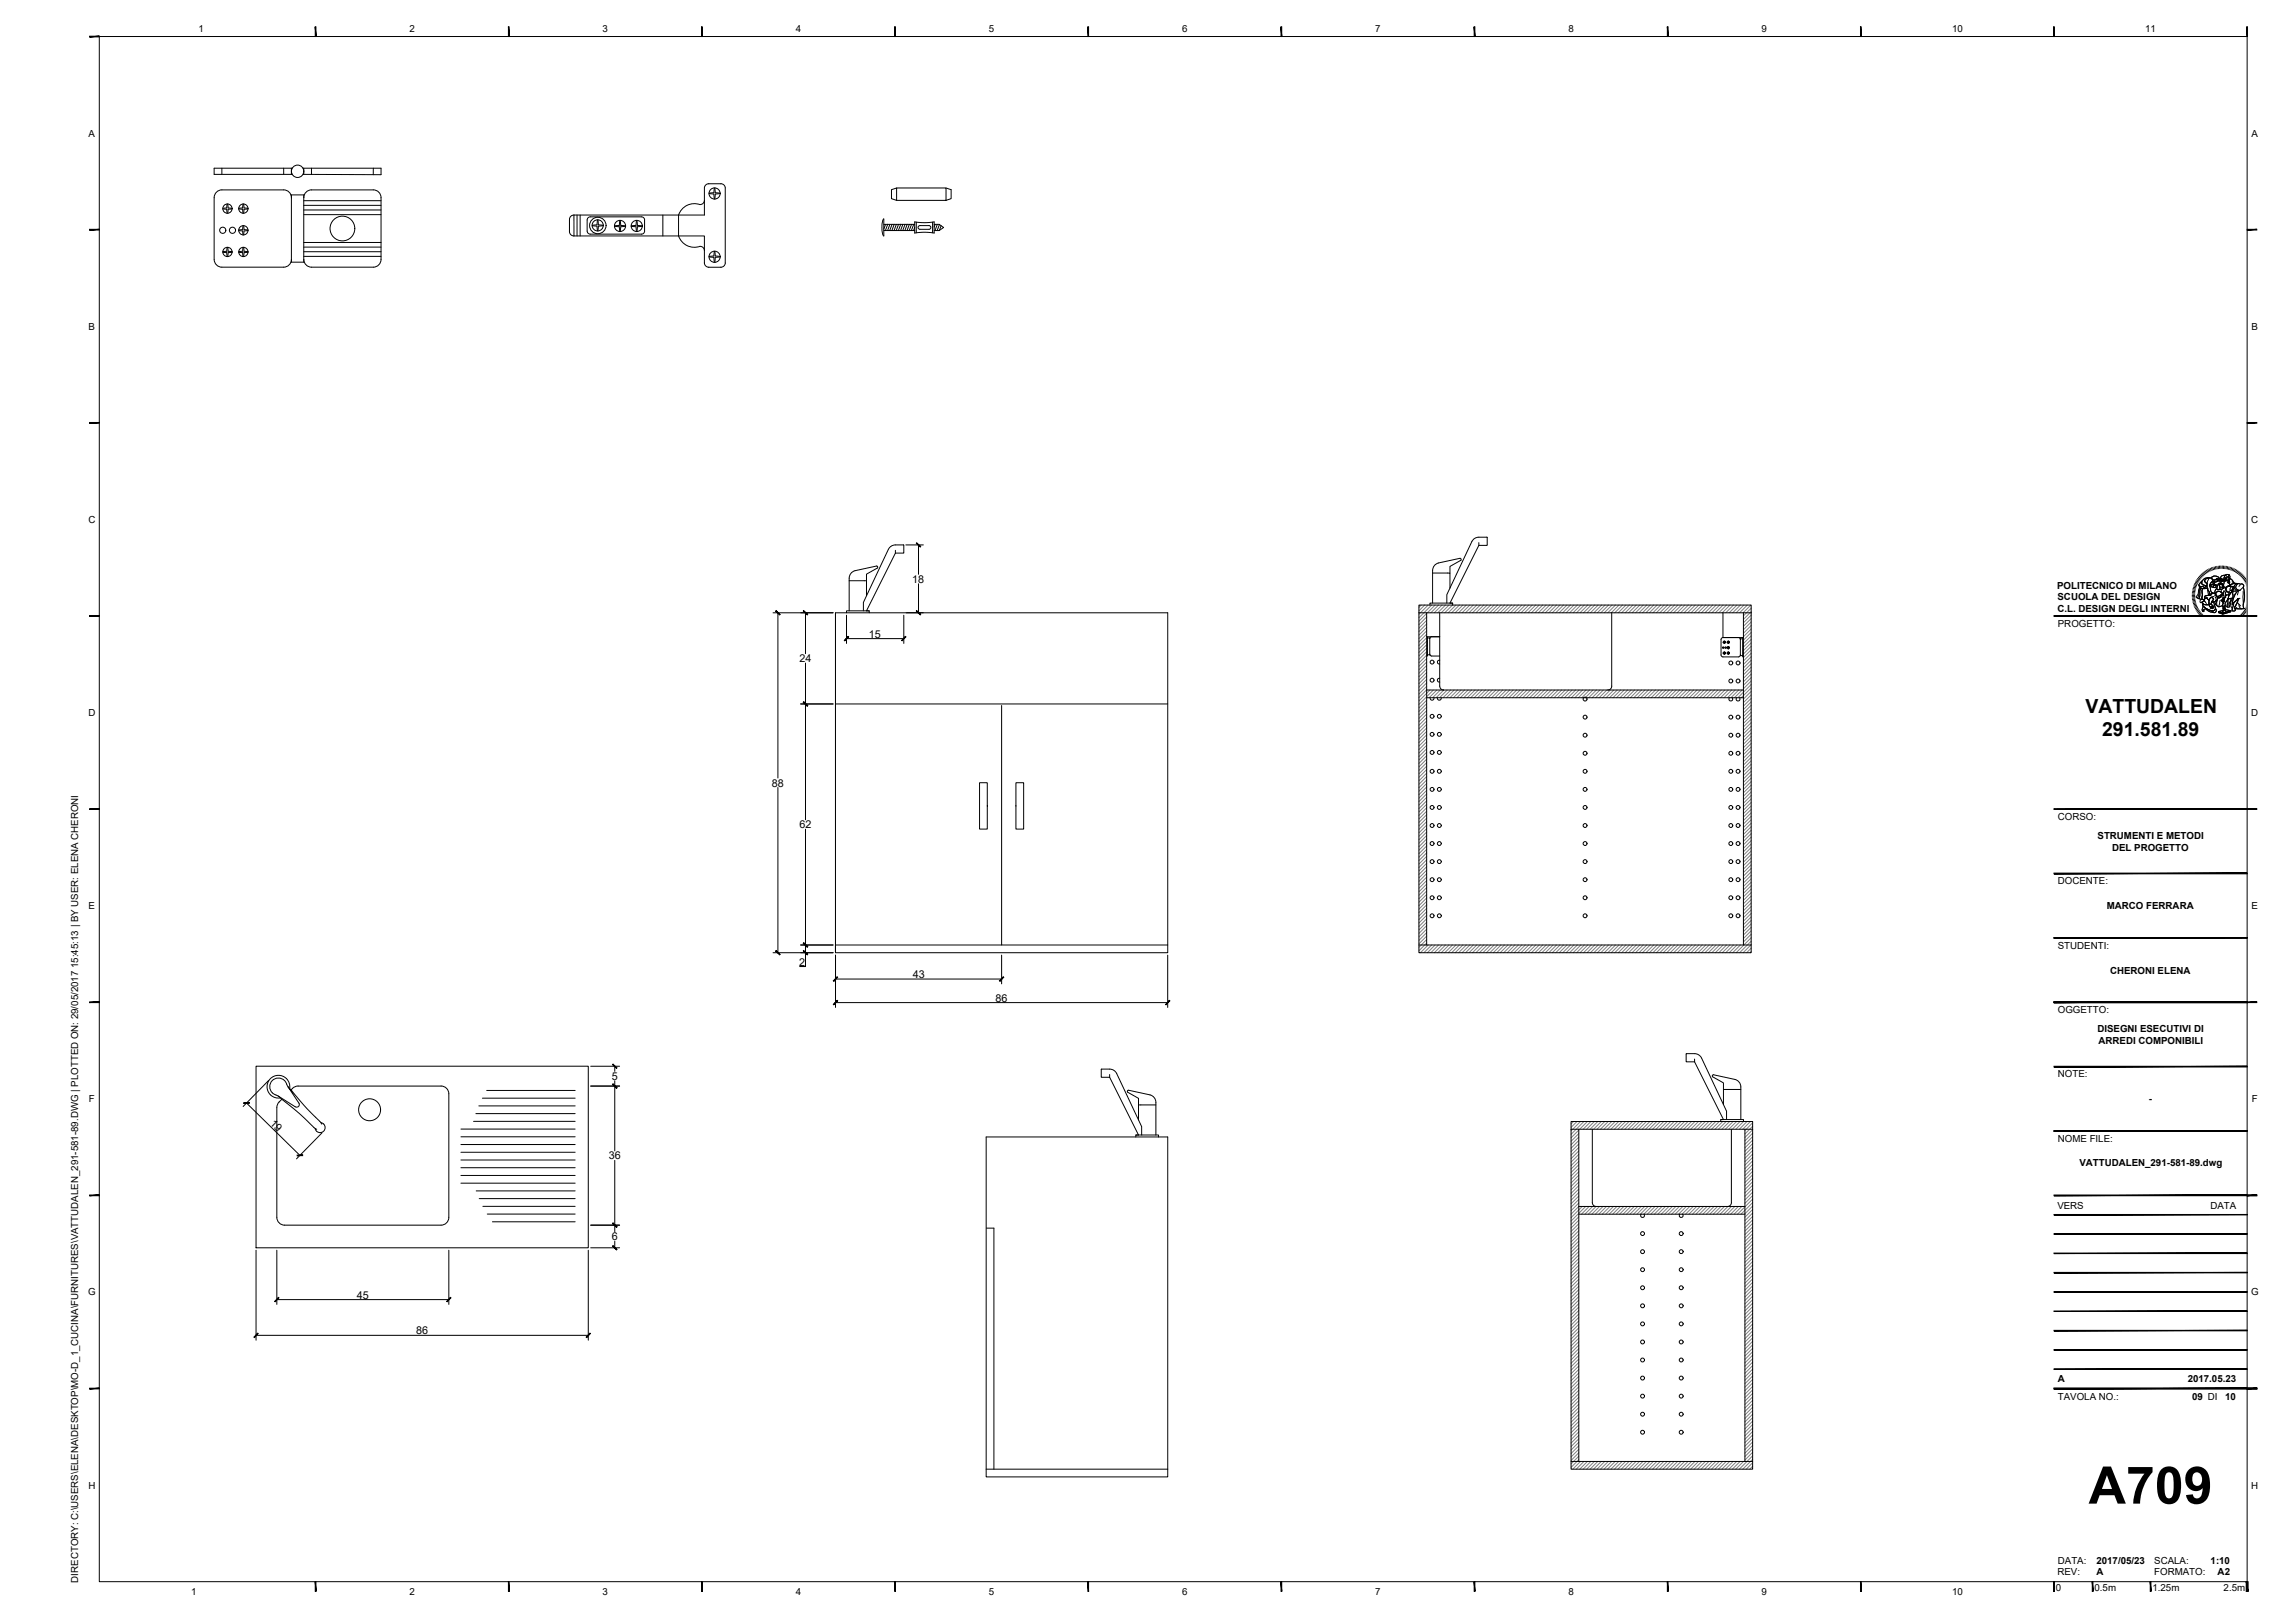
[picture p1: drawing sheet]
<svg xmlns="http://www.w3.org/2000/svg" width="594mm" height="420mm" viewBox="0 0 594 420" stroke-linecap="round" stroke-linejoin="round" font-family="sans-serif">
<defs><g id="words">
<text font-size="13.4" x="540.7" y="389.3">A709</text>
<g font-size="5">
<text x="539.9" y="184.6">VATTUDALEN</text>
<text x="544.2" y="190.6">291.581.89</text>
</g>
<g font-size="2.8">
<text x="236.1" y="150.9">18</text>
<text x="224.9" y="165.1">15</text>
<text x="207" y="171.4">24</text>
<text x="199.8" y="203.6">88</text>
<text x="207" y="214.4">62</text>
<text x="206.9" y="250">2</text>
<text x="236.3" y="253.2">43</text>
<text x="257.7" y="259.3">86</text>
<text x="158.4" y="279.6">5</text>
<text x="69.7" y="291" transform="rotate(44 69.7 291)">19</text>
<text x="157.6" y="300.1">36</text>
<text x="158.4" y="321.1">6</text>
<text x="92.4" y="336.2">45</text>
<text x="107.7" y="345.5">86</text>
</g>
<g font-size="2.5">
<text x="51.3" y="8.3">1</text>
<text x="106" y="8.3">2</text>
<text x="156" y="8.3">3</text>
<text x="206" y="8.3">4</text>
<text x="256" y="8.3">5</text>
<text x="306" y="8.3">6</text>
<text x="356" y="8.3">7</text>
<text x="406" y="8.3">8</text>
<text x="456" y="8.3">9</text>
<text x="505.3" y="8.3">10</text>
<text x="555.3" y="8.3">11</text>
<text x="23" y="35.4">A</text>
<text x="582.8" y="35.4">A</text>
<text x="23" y="85.4">B</text>
<text x="582.8" y="85.4">B</text>
<text x="22.9" y="135.4">C</text>
<text x="582.8" y="135.4">C</text>
<text x="532.5" y="152.4">POLITECNICO DI MILANO</text>
<text x="532.6" y="155.4">SCUOLA DEL DESIGN</text>
<text x="532.6" y="158.4">C.L. DESIGN DEGLI INTERNI</text>
<text x="532.7" y="162.2">PROGETTO:</text>
<text x="22.9" y="185.4">D</text>
<text x="582.8" y="185.4">D</text>
<text x="532.7" y="212.2">CORSO:</text>
<text x="543" y="217.2">STRUMENTI E METODI</text>
<text x="546.7" y="220.2">DEL PROGETTO</text>
<text x="532.7" y="228.9">DOCENTE:</text>
<text x="23" y="235.4">E</text>
<text x="545.4" y="235.4">MARCO FERRARA</text>
<text x="582.8" y="235.4">E</text>
<text x="532.7" y="245.6">STUDENTI:</text>
<text x="546.2" y="252">CHERONI ELENA</text>
<text x="532.7" y="262.2">OGGETTO:</text>
<text x="542.9" y="267.2">DISEGNI ESECUTIVI DI</text>
<text x="543.2" y="270.2">ARREDI COMPONIBILI</text>
<text x="532.7" y="278.9">NOTE:</text>
<text x="23" y="285.4">F</text>
<text x="556.2" y="285.4">-</text>
<text x="582.9" y="285.4">F</text>
<text x="532.7" y="295.6">NOME FILE:</text>
<text x="538.3" y="301.8">VATTUDALEN_291-581-89.dwg</text>
<text x="532.6" y="312.9">VERS</text>
<text x="572.2" y="312.9">DATA</text>
<text x="22.8" y="335.4">G</text>
<text x="582.7" y="335.4">G</text>
<text x="532.7" y="357.9">A</text>
<text x="566.3" y="357.9">2017.05.23</text>
<text x="532.7" y="362.4">TAVOLA NO.:</text>
<text x="567.5" y="362.4">09 DI</text>
<text x="576" y="362.4">10</text>
<text x="22.9" y="385.4">H</text>
<text x="582.8" y="385.4">H</text>
<text x="532.6" y="407.8">REV:</text>
<text x="532.7" y="404.9">DATA:</text>
<text x="542.7" y="407.9">A</text>
<text x="542.7" y="404.8">2017/05/23</text>
<text x="557.6" y="404.9">SCALA:</text>
<text x="557.6" y="407.9">FORMATO:</text>
<text x="572.2" y="404.8">1:10</text>
<text x="574.1" y="407.9">A2</text>
<text x="20.2" y="409.7" transform="rotate(-90 20.2 409.7)">DIRECTORY: C:\USERS\ELENA\DESKTOP\MO-D_1_CUCINA\FURNITURES\VATTUDALEN_291-581-89.DWG | PLOTTED ON: 29/05/2017 15:45:13 | BY USER: ELENA CHERONI</text>
<text x="49.5" y="412.8">1</text>
<text x="106" y="412.8">2</text>
<text x="156" y="412.8">3</text>
<text x="206" y="412.8">4</text>
<text x="256" y="412.8">5</text>
<text x="306" y="412.8">6</text>
<text x="356" y="412.8">7</text>
<text x="406" y="412.8">8</text>
<text x="456" y="412.8">9</text>
<text x="505.3" y="412.8">10</text>
<text x="532.2" y="412">0</text>
<text x="542.2" y="412">0.5m</text>
<text x="557.2" y="412">1.25m</text>
<text x="575.6" y="412">2.5m</text>
</g>
</g></defs>
<!-- layer: A-SECT-MCUT -->
<g fill="none" stroke="#808080" stroke-width=".26">
<path d="M367.9 156.6l-.6 .6M368.8 156.6l-1.5 1.5M369.3 158.8l-2 2M369.3 159.7l-2 2M369.7 156.6l-2.4 2.4M370.6 156.6l-3.3 3.3M371.5 156.6l-2 2M372.4 156.6l-2 2M373.3 156.6l-2 2M374.2 156.6l-2 2M375.1 156.6l-2 2M376 156.6l-2 2"/>
<path d="M376.9 156.6l-2 2M377.8 156.6l-2 2M378.7 156.6l-2 2M379.6 156.6l-2 2M380.5 156.6l-2 2M381.4 156.6l-2 2M382.3 156.6l-2 2M383.2 156.6l-2 2M384.1 156.6l-2 2M385 156.6l-2 2M385.9 156.6l-2 2M386.8 156.6l-2 2"/>
<path d="M387.7 156.6l-2 2M388.6 156.6l-2 2M389.5 156.6l-2 2M390.4 156.6l-2 2M391.2 156.6l-2 2M392.1 156.6l-2 2M393 156.6l-2 2M393.9 156.6l-2 2M394.8 156.6l-2 2M395.7 156.6l-2 2M396.6 156.6l-2 2M397.5 156.6l-2 2"/>
<path d="M398.4 156.6l-2 2M399.3 156.6l-2 2M400.2 156.6l-2 2M401.1 156.6l-2 2M402 156.6l-2 2M402.9 156.6l-2 2M403.8 156.6l-2 2M404.7 156.6l-2 2M405.6 156.6l-2 2M406.5 156.6l-2 2M407.4 156.6l-2 2M408.3 156.6l-2 2"/>
<path d="M409.2 156.6l-2 2M410.1 156.6l-2 2M411 156.6l-2 2M411.9 156.6l-2 2M412.8 156.6l-2 2M413.7 156.6l-2 2M414.6 156.6l-2 2M415.5 156.6l-2 2M416.4 156.6l-2 2M417.3 156.6l-2 2M418.2 156.6l-2 2M419.1 156.6l-2 2"/>
<path d="M420 156.6l-2 2M420.9 156.6l-2 2M421.8 156.6l-2 2M422.7 156.6l-2 2M423.6 156.6l-2 2M424.5 156.6l-2 2M425.4 156.6l-2 2M426.3 156.6l-2 2M427.2 156.6l-2 2M428.1 156.6l-2 2M429 156.6l-2 2M429.9 156.6l-2 2"/>
<path d="M430.8 156.6l-2 2M431.7 156.6l-2 2M432.6 156.6l-2 2M433.5 156.6l-2 2M434.3 156.6l-2 2M435.2 156.6l-2 2M436.1 156.6l-2 2M437 156.6l-2 2M437.9 156.6l-2 2M438.8 156.6l-2 2M439.7 156.6l-2 2M440.6 156.6l-2 2"/>
<path d="M441.5 156.6l-2 2M442.4 156.6l-2 2M443.3 156.6l-2 2M444.2 156.6l-2 2M445.1 156.6l-2 2M446 156.6l-2 2M446.9 156.6l-2 2M447.8 156.6l-2 2M448.7 156.6l-2 2M449.6 156.6l-2 2M450.5 156.6l-2 2M451.4 156.6l-2 2"/>
<path d="M452.3 156.6l-2 2M453.2 156.6l-2 2M453.3 157.4l-2 2M453.3 158.3l-2 2M453.3 159.2l-2 2M369.3 160.6l-2 2M369.3 161.5l-2 2M369.3 162.4l-2 2M369.3 163.3l-2 2M369.3 164.2l-2 2M369.3 165.1l-2 2M369.3 166l-2 2"/>
<path d="M369.3 166.9l-2 2M369.3 167.8l-2 2M369.3 168.7l-2 2M369.3 169.6l-2 2M369.3 170.5l-2 2M369.3 171.4l-2 2M369.3 172.3l-2 2M369.3 173.2l-2 2M369.3 174.1l-2 2M369.3 175l-2 2M369.3 175.9l-2 2M369.3 176.8l-2 2"/>
<path d="M369.3 177.7l-2 2M369.3 178.6l-2 2M370.1 178.6l-2.8 2.9M371 178.6l-3.7 3.8M371.9 178.6l-2 2M372.8 178.6l-2 2M373.7 178.6l-2 2M374.6 178.6l-2 2M375.5 178.6l-2 2M376.4 178.6l-2 2M377.3 178.6l-2 2M378.2 178.6l-2 2"/>
<path d="M379.1 178.6l-2 2M380 178.6l-2 2M380.9 178.6l-2 2M381.8 178.6l-2 2M382.7 178.6l-2 2M383.6 178.6l-2 2M384.5 178.6l-2 2M385.4 178.6l-2 2M386.3 178.6l-2 2M387.2 178.6l-2 2M388.1 178.6l-2 2M389 178.6l-2 2"/>
<path d="M389.9 178.6l-2 2M390.8 178.6l-2 2M391.7 178.6l-2 2M392.6 178.6l-2 2M393.5 178.6l-2 2M394.4 178.6l-2 2M395.3 178.6l-2 2M396.2 178.6l-2 2M397.1 178.6l-2 2M398 178.6l-2 2M398.9 178.6l-2 2M399.8 178.6l-2 2"/>
<path d="M400.7 178.6l-2 2M401.6 178.6l-2 2M402.5 178.6l-2 2M403.4 178.6l-2 2M404.3 178.6l-2 2M405.2 178.6l-2 2M406.1 178.6l-2 2M407 178.6l-2 2M407.9 178.6l-2 2M408.8 178.6l-2 2M409.7 178.6l-2 2M410.6 178.6l-2 2"/>
<path d="M411.5 178.6l-2 2M412.4 178.6l-2 2M413.2 178.6l-2 2M414.1 178.6l-2 2M415 178.6l-2 2M415.9 178.6l-2 2M416.8 178.6l-2 2M417.7 178.6l-2 2M418.6 178.6l-2 2M419.5 178.6l-2 2M420.4 178.6l-2 2M421.3 178.6l-2 2"/>
<path d="M422.2 178.6l-2 2M423.1 178.6l-2 2M424 178.6l-2 2M424.9 178.6l-2 2M425.8 178.6l-2 2M426.7 178.6l-2 2M427.6 178.6l-2 2M428.5 178.6l-2 2M429.4 178.6l-2 2M430.3 178.6l-2 2M431.2 178.6l-2 2M432.1 178.6l-2 2"/>
<path d="M433 178.6l-2 2M433.9 178.6l-2 2M434.8 178.6l-2 2M435.7 178.6l-2 2M436.6 178.6l-2 2M437.5 178.6l-2 2M438.4 178.6l-2 2M439.3 178.6l-2 2M440.2 178.6l-2 2M441.1 178.6l-2 2M442 178.6l-2 2M442.9 178.6l-2 2"/>
<path d="M443.8 178.6l-2 2M444.7 178.6l-2 2M445.6 178.6l-2 2M446.5 178.6l-2 2M447.4 178.6l-2 2M448.3 178.6l-2 2M449.2 178.6l-2 2M450.1 178.6l-2 2M451 178.6l-2 2M453.3 177.2l-3.4 3.4M453.3 178.1l-2.5 2.5M453.3 160.1l-2 2"/>
<path d="M453.3 161l-2 2M453.3 161.9l-2 2M453.3 162.8l-2 2M453.3 163.7l-2 2M453.3 164.6l-2 2M453.3 165.5l-2 2M453.3 166.4l-2 2M453.3 167.3l-2 2M453.3 168.2l-2 2M453.3 169.1l-2 2M453.3 170l-2 2M453.3 170.9l-2 2"/>
<path d="M453.3 171.8l-2 2M453.3 172.7l-2 2M453.3 173.6l-2 2M453.3 174.5l-2 2M453.3 175.4l-2 2M453.3 176.3l-2 2M453.3 179l-2 2M453.3 179.9l-2 2M369.3 181.3l-2 2M369.3 182.2l-2 2M369.3 183.1l-2 2M369.3 184l-2 2"/>
<path d="M369.3 184.9l-2 2M369.3 185.8l-2 2M369.3 186.7l-2 2M369.3 187.6l-2 2M369.3 188.5l-2 2M369.3 189.3l-2 2.1M369.3 190.2l-2 2M369.3 191.1l-2 2M369.3 192l-2 2M369.3 192.9l-2 2M369.3 193.8l-2 2M369.3 194.7l-2 2"/>
<path d="M369.3 195.6l-2 2M369.3 196.5l-2 2M369.3 197.4l-2 2M369.3 198.3l-2 2M369.3 199.2l-2 2M453.3 180.8l-2 2M453.3 181.7l-2 2M453.3 182.6l-2 2M453.3 183.5l-2 2M453.3 184.4l-2 2M453.3 185.3l-2 2M453.3 186.2l-2 2"/>
<path d="M453.3 187.1l-2 2M453.3 188l-2 2M453.3 188.9l-2 2M453.3 189.8l-2 2M453.3 190.7l-2 2M453.3 191.6l-2 2M453.3 192.5l-2 2M453.3 193.4l-2 2M453.3 194.3l-2 2M453.3 195.2l-2 2M453.3 196.1l-2 2M453.3 196.9l-2 2"/>
<path d="M453.3 197.8l-2 2M453.3 198.7l-2 2M453.3 199.6l-2 2M369.3 200.1l-2 2M369.3 201l-2 2M369.3 201.9l-2 2M369.3 202.8l-2 2M369.3 203.7l-2 2M369.3 204.6l-2 2M369.3 205.5l-2 2M369.3 206.4l-2 2M369.3 207.3l-2 2"/>
<path d="M369.3 208.2l-2 2M369.3 209.1l-2 2M369.3 210l-2 2M369.3 210.9l-2 2M369.3 211.8l-2 2M369.3 212.7l-2 2M369.3 213.6l-2 2M369.3 214.5l-2 2M369.3 215.4l-2 2M369.3 216.3l-2 2M369.3 217.2l-2 2M369.3 218.1l-2 2"/>
<path d="M369.3 219l-2 2M369.3 219.9l-2 2M453.3 200.5l-2 2M453.3 201.4l-2 2M453.3 202.3l-2 2M453.3 203.2l-2 2M453.3 204.1l-2 2M453.3 205l-2 2M453.3 205.9l-2 2M453.3 206.8l-2 2M453.3 207.7l-2 2M453.3 208.6l-2 2"/>
<path d="M453.3 209.5l-2 2M453.3 210.4l-2 2M453.3 211.3l-2 2M453.3 212.2l-2 2M453.3 213.1l-2 2M453.3 214l-2 2M453.3 214.9l-2 2M453.3 215.8l-2 2M453.3 216.7l-2 2M453.3 217.6l-2 2M453.3 218.5l-2 2M453.3 219.4l-2 2"/>
<path d="M369.3 220.8l-2 2M369.3 221.7l-2 2M369.3 222.6l-2 2M369.3 223.5l-2 2M369.3 224.4l-2 2M369.3 225.3l-2 2M369.3 226.2l-2 2M369.3 227.1l-2 2M369.3 228l-2 2M369.3 228.9l-2 2M369.3 229.8l-2 2M369.3 230.7l-2 2"/>
<path d="M369.3 231.6l-2 2M369.3 232.5l-2 2M369.3 233.4l-2 2M369.3 234.3l-2 2M369.3 235.2l-2 2M369.3 236.1l-2 2M369.3 237l-2 2M369.3 237.9l-2 2M369.3 238.8l-2 2M369.3 239.6l-2 2M453.3 220.3l-2 2M453.3 221.2l-2 2"/>
<path d="M453.3 222.1l-2 2M453.3 223l-2 2M453.3 223.9l-2 2M453.3 224.8l-2 2M453.3 225.7l-2 2M453.3 226.6l-2 2M453.3 227.5l-2 2M453.3 228.4l-2 2M453.3 229.3l-2 2M453.3 230.2l-2 2M453.3 231.1l-2 2M453.3 232l-2 2"/>
<path d="M453.3 232.9l-2 2M453.3 233.8l-2 2M453.3 234.7l-2 2M453.3 235.6l-2 2M453.3 236.5l-2 2M453.3 237.4l-2 2M453.3 238.3l-2 2M453.3 239.2l-2 2M369.3 240.5l-2 2M369.3 241.4l-2 2M369.3 242.3l-2 2M369.3 243.2l-2 2"/>
<path d="M369.3 244.1l-2 2M369.7 244.6l-2 2M370.6 244.6l-2 2M371.5 244.6l-2 2M372.4 244.6l-2 2M373.3 244.6l-2 2M374.2 244.6l-2 2M375.1 244.6l-2 2M376 244.6l-2 2M376.9 244.6l-2 2M377.8 244.6l-2 2M378.7 244.6l-2 2"/>
<path d="M379.6 244.6l-2 2M380.5 244.6l-2 2M381.4 244.6l-2 2M382.3 244.6l-2 2M383.2 244.6l-2 2M384.1 244.6l-2 2M385 244.6l-2 2M385.9 244.6l-2 2M386.8 244.6l-2 2M387.7 244.6l-2 2M388.6 244.6l-2 2M389.5 244.6l-2 2"/>
<path d="M390.4 244.6l-2 2M391.3 244.6l-2 2M392.2 244.6l-2 2M393.1 244.6l-2 2M394 244.6l-2 2M394.8 244.6l-2 2M395.7 244.6l-2 2M396.6 244.6l-2 2M397.5 244.6l-2 2M398.4 244.6l-2 2M399.3 244.6l-2 2M400.2 244.6l-2 2"/>
<path d="M401.1 244.6l-2 2M402 244.6l-2 2M402.9 244.6l-2 2M403.8 244.6l-2 2M404.7 244.6l-2 2M405.6 244.6l-2 2M406.5 244.6l-2 2M407.4 244.6l-2 2M408.3 244.6l-2 2M409.2 244.6l-2 2M410.1 244.6l-2 2M411 244.6l-2 2"/>
<path d="M411.9 244.6l-2 2M412.8 244.6l-2 2M413.7 244.6l-2 2M414.6 244.6l-2 2M415.5 244.6l-2 2M416.4 244.6l-2 2M417.3 244.6l-2 2M418.2 244.6l-2 2M419.1 244.6l-2 2M420 244.6l-2 2M420.9 244.6l-2 2M421.8 244.6l-2 2"/>
<path d="M422.7 244.6l-2 2M423.6 244.6l-2 2M424.5 244.6l-2 2M425.4 244.6l-2 2M426.3 244.6l-2 2M427.2 244.6l-2 2M428.1 244.6l-2 2M429 244.6l-2 2M429.9 244.6l-2 2M430.8 244.6l-2 2M431.7 244.6l-2 2M432.6 244.6l-2 2"/>
<path d="M433.5 244.6l-2 2M434.4 244.6l-2 2M435.3 244.6l-2 2M436.2 244.6l-2 2M437.1 244.6l-2 2M437.9 244.6l-2 2M438.8 244.6l-2 2M439.7 244.6l-2 2M440.6 244.6l-2 2M441.5 244.6l-2 2M442.4 244.6l-2 2M443.3 244.6l-2 2"/>
<path d="M444.2 244.6l-2 2M445.1 244.6l-2 2M446 244.6l-2 2M446.9 244.6l-2 2M447.8 244.6l-2 2M448.7 244.6l-2 2M449.6 244.6l-2 2M450.5 244.6l-2 2M453.3 242.8l-3.9 3.8M453.3 243.7l-3 2.9M453.3 244.6l-2.1 2M453.3 240.1l-2 2"/>
<path d="M453.3 241l-2 2M453.3 241.9l-2 2M453.3 245.5l-1.2 1.1M453.3 246.4l-.3 .2M407.3 290.3l-.6 .7M408.2 290.3l-1.5 1.6M408.7 292.6l-2 2M408.7 293.5l-2 2M408.7 294.4l-2 2M408.7 295.2l-2 2M408.7 296.1l-2 2M408.7 297l-2 2"/>
<path d="M408.7 297.9l-2 2M408.7 298.8l-2 2M408.7 299.7l-2 2M409.1 290.3l-2.4 2.5M410 290.3l-3.3 3.4M410.9 290.3l-2 2M411.8 290.3l-2 2M412.7 290.3l-2 2M413.6 290.3l-2 2M414.5 290.3l-2 2M415.4 290.3l-2 2M416.3 290.3l-2 2"/>
<path d="M417.2 290.3l-2 2M418.1 290.3l-2 2M419 290.3l-2 2M419.9 290.3l-2 2M420.8 290.3l-2 2M421.7 290.3l-2 2M422.6 290.3l-2 2M423.5 290.3l-2 2M424.4 290.3l-2 2M425.3 290.3l-2 2M426.2 290.3l-2 2M427.1 290.3l-2 2"/>
<path d="M428 290.3l-2 2M428.9 290.3l-2 2M429.8 290.3l-2 2M430.7 290.3l-2 2M431.6 290.3l-2 2M432.5 290.3l-2 2M433.4 290.3l-2 2M434.3 290.3l-2 2M435.2 290.3l-2 2M436.1 290.3l-2 2M437 290.3l-2 2M437.9 290.3l-2.1 2"/>
<path d="M438.7 290.3l-2 2M439.6 290.3l-2 2M440.5 290.3l-2 2M441.4 290.3l-2 2M442.3 290.3l-2 2M443.2 290.3l-2 2M444.1 290.3l-2 2M445 290.3l-2 2M445.9 290.3l-2 2M446.8 290.3l-2 2M447.7 290.3l-2 2M448.6 290.3l-2 2"/>
<path d="M449.5 290.3l-2 2M450.4 290.3l-2 2M451.3 290.3l-2 2M452.2 290.3l-2 2M453.1 290.3l-2 2M453.7 290.7l-2 2M453.7 291.6l-2 2M453.7 292.5l-2 2M453.7 293.4l-2 2M453.7 294.3l-2 2M453.7 295.2l-2 2M453.7 296.1l-2 2"/>
<path d="M453.7 297l-2 2M453.7 297.9l-2 2M453.7 298.7l-2 2.1M453.7 299.6l-2 2M408.7 300.6l-2 2M408.7 301.5l-2 2M408.7 302.4l-2 2M408.7 303.3l-2 2M408.7 304.2l-2 2M408.7 305.1l-2 2M408.7 306l-2 2M408.7 306.9l-2 2"/>
<path d="M408.7 307.8l-2 2M408.7 308.7l-2 2M408.7 309.6l-2 2M408.7 310.5l-2 2M408.7 311.4l-2 2M408.7 312.3l-2 2M408.7 315l-2 2M408.7 315.9l-2 2M408.7 316.8l-2 2M408.7 317.7l-2 2M408.7 318.6l-2 2M408.7 319.5l-2 2"/>
<path d="M409.6 312.3l-2.9 2.9M410.5 312.3l-3.8 3.8M411.4 312.3l-2 2M412.3 312.3l-2 2M413.2 312.3l-2 2M414 312.3l-2 2M414.9 312.3l-2 2M415.8 312.3l-2 2M416.7 312.3l-2 2M417.6 312.3l-2 2M418.5 312.3l-2 2M419.4 312.3l-2 2"/>
<path d="M420.3 312.3l-2 2M421.2 312.3l-2 2M422.1 312.3l-2 2M423 312.3l-2 2M423.9 312.3l-2 2M424.8 312.3l-2 2M425.7 312.3l-2 2M426.6 312.3l-2 2M427.5 312.3l-2 2M428.4 312.3l-2 2M429.3 312.3l-2 2M430.2 312.3l-2 2"/>
<path d="M431.1 312.3l-2 2M432 312.3l-2 2M432.9 312.3l-2 2M433.8 312.3l-2 2M434.7 312.3l-2 2M435.6 312.3l-2 2M436.5 312.3l-2 2M437.4 312.3l-2 2M438.3 312.3l-2 2M439.2 312.3l-2 2M440.1 312.3l-2 2M441 312.3l-2 2"/>
<path d="M441.9 312.3l-2 2M442.8 312.3l-2 2M443.7 312.3l-2 2M444.6 312.3l-2 2M445.5 312.3l-2 2M446.4 312.3l-2 2M447.3 312.3l-2 2M448.2 312.3l-2 2M449.1 312.3l-2 2M450 312.3l-2 2M450.9 312.3l-2 2M453.7 310.4l-3.9 3.9"/>
<path d="M453.7 311.3l-3 3M453.7 312.2l-2.1 2.1M453.7 300.5l-2 2M453.7 301.4l-2 2M453.7 302.3l-2 2M453.7 303.2l-2 2M453.7 304.1l-2 2M453.7 305l-2 2M453.7 305.9l-2 2M453.7 306.8l-2 2M453.7 307.7l-2 2M453.7 308.6l-2 2"/>
<path d="M453.7 309.5l-2 2M453.7 313.1l-2 2M453.7 314l-2 2M453.7 314.9l-2 2M453.7 315.8l-2 2M453.7 316.7l-2 2M453.7 317.6l-2 2M453.7 318.5l-2 2M453.7 319.4l-2 2M408.7 320.4l-2 2M408.7 321.3l-2 2M408.7 322.2l-2 2"/>
<path d="M408.7 323.1l-2 2M408.7 324l-2 2M408.7 324.9l-2 2M408.7 325.8l-2 2M408.7 326.7l-2 2M408.7 327.6l-2 2M408.7 328.5l-2 2M408.7 329.4l-2 2M408.7 330.3l-2 2M408.7 331.2l-2 2M408.7 332.1l-2 2M408.7 333l-2 2"/>
<path d="M408.7 333.9l-2 2M408.7 334.8l-2 2M408.7 335.7l-2 2M408.7 336.6l-2 2M408.7 337.5l-2 2M408.7 338.4l-2 2M408.7 339.3l-2 2M453.7 320.3l-2 2M453.7 321.2l-2 2M453.7 322.1l-2 2M453.7 323l-2 2M453.7 323.9l-2 2"/>
<path d="M453.7 324.8l-2 2M453.7 325.7l-2 2M453.7 326.6l-2 2M453.7 327.5l-2 2M453.7 328.4l-2 2M453.7 329.3l-2 2M453.7 330.2l-2 2M453.7 331.1l-2 2M453.7 332l-2 2M453.7 332.9l-2 2M453.7 333.8l-2 2M453.7 334.7l-2 2"/>
<path d="M453.7 335.6l-2 2M453.7 336.5l-2 2M453.7 337.4l-2 2M453.7 338.3l-2 2M453.7 339.2l-2 2M408.7 340.2l-2 2M408.7 341.1l-2 2M408.7 342l-2 2M408.7 342.9l-2 2M408.7 343.8l-2 2M408.7 344.6l-2 2.1M408.7 345.5l-2 2"/>
<path d="M408.7 346.4l-2 2M408.7 347.3l-2 2M408.7 348.2l-2 2M408.7 349.1l-2 2M408.7 350l-2 2M408.7 350.9l-2 2M408.7 351.8l-2 2M408.7 352.7l-2 2M408.7 353.6l-2 2M408.7 354.5l-2 2M408.7 355.4l-2 2M408.7 356.3l-2 2"/>
<path d="M408.7 357.2l-2 2M408.7 358.1l-2 2M408.7 359l-2 2M408.7 359.9l-2 2M453.7 340.1l-2 2M453.7 341l-2 2M453.7 341.9l-2 2M453.7 342.8l-2 2M453.7 343.6l-2 2M453.7 344.5l-2 2M453.7 345.4l-2 2M453.7 346.3l-2 2"/>
<path d="M453.7 347.2l-2 2M453.7 348.1l-2 2M453.7 349l-2 2M453.7 349.9l-2 2M453.7 350.8l-2 2M453.7 351.7l-2 2M453.7 352.6l-2 2M453.7 353.5l-2 2M453.7 354.4l-2 2M453.7 355.3l-2 2M453.7 356.2l-2 2M453.7 357.1l-2 2"/>
<path d="M453.7 358l-2 2M453.7 358.9l-2 2M453.7 359.8l-2 2M408.7 360.8l-2 2M408.7 361.7l-2 2M408.7 362.6l-2 2M408.7 363.5l-2 2M408.7 364.4l-2 2M408.7 365.3l-2 2M408.7 366.2l-2 2M408.7 367.1l-2 2M408.7 368l-2 2"/>
<path d="M408.7 368.9l-2 2M408.7 369.8l-2 2M408.7 370.7l-2 2M408.7 371.6l-2 2M408.7 372.5l-2 2M408.7 373.4l-2 2M408.7 374.3l-2 2M408.7 375.2l-2 2M408.7 376.1l-2 2M408.7 377l-2 2M408.7 377.9l-2 2M409.1 378.3l-2 2"/>
<path d="M410 378.3l-2 2M410.9 378.3l-2 2M411.8 378.3l-2 2M412.7 378.3l-2 2M413.6 378.3l-2 2M414.5 378.3l-2 2M415.4 378.3l-2 2M416.3 378.3l-2 2M417.2 378.3l-2 2M418.1 378.3l-2 2M419 378.3l-2 2M419.9 378.3l-2 2"/>
<path d="M420.8 378.3l-2 2M421.7 378.3l-2 2M422.6 378.3l-2 2M423.5 378.3l-2 2M424.4 378.3l-2 2M425.3 378.3l-2 2M426.2 378.3l-2 2M427.1 378.3l-2 2M428 378.3l-2 2M428.9 378.3l-2 2M429.8 378.3l-2 2M430.7 378.3l-2 2"/>
<path d="M431.6 378.3l-2 2M432.5 378.3l-2 2M433.4 378.3l-2 2M434.3 378.3l-2 2M435.2 378.3l-2 2M436.1 378.3l-2 2M437 378.3l-2 2M437.9 378.3l-2 2M438.7 378.3l-2 2M439.6 378.3l-2 2M440.5 378.3l-2 2M441.4 378.3l-2 2"/>
<path d="M442.3 378.3l-2 2M443.2 378.3l-2 2M444.1 378.3l-2 2M445 378.3l-2 2M445.9 378.3l-2 2M446.8 378.3l-2 2M447.7 378.3l-2 2M448.6 378.3l-2 2M449.5 378.3l-2 2M450.4 378.3l-2 2M451.3 378.3l-2 2M453.7 376.9l-3.5 3.4"/>
<path d="M453.7 377.8l-2.6 2.5M453.7 360.7l-2 2M453.7 361.6l-2 2M453.7 362.5l-2 2M453.7 363.4l-2 2M453.7 364.3l-2 2M453.7 365.2l-2 2M453.7 366.1l-2 2M453.7 367l-2 2M453.7 367.9l-2 2M453.7 368.8l-2 2M453.7 369.7l-2 2"/>
<path d="M453.7 370.6l-2 2M453.7 371.5l-2 2M453.7 372.4l-2 2M453.7 373.3l-2 2M453.7 374.2l-2 2M453.7 375.1l-2 2M453.7 376l-2 2M453.7 378.7l-1.7 1.6M453.7 379.6l-.8 .7"/>
</g>
<!-- layer: A-FURN -->
<g fill="none" stroke="#000" stroke-width=".26">
<path d="M154.5 58.6l.2 1.2M154.7 56.9l-.2 1.3M154.8 56.9l.1 1.3M154.9 58.6l-.1 1.2M160.3 58.7l.1 1.2M160.4 57.1l-.1 1.2M160.6 57.1l.1 1.2M160.7 58.7l-.1 1.2M164.6 58.7l.1 1.2M164.7 57.1l-.1 1.2M164.9 57.1l.1 1.2M165 58.7l-.1 1.2"/>
<path d="M184.8 50.2l.1 1.3M184.9 48.7l-.1 1.2M185 48.7l.2 1.2M185.2 50.2l-.2 1.3M184.8 66.6l.1 1.3M184.9 65l-.1 1.3M185 65l.2 1.3M185.2 66.6l-.2 1.3M216.3 158.6h86v88h-86zM219.1 158.6v-.5h5.9v.5M219.8 150.3h4.5v3.9M224.3 150.3v-1.7l2.8-1.6v-.4l-5.8 1.1-1.1 .8-.4 1.2v8.4"/>
<path d="M230 142.2l-6.5 13.8v2.1M231.8 141.1h2.1l.1 2.1h-2.2l-7.5 14.9h.7M231.8 141.1a1.99 1.99 0 0 0-1.8 1.1M231.8 142.5v.7M367.3 158.6v-2h86v2M367.3 158.6v88h86v-88M367.3 158.6h86M369.3 158.6v86M370.1 156.6v-.5h5.9v.5M370.8 147.7v8.4M370.8 148.4h4.5v3.8M370.8 147.7l.2-.9 .9-.9 6.2-1.3 .1 .4-2.9 1.6v1.8"/>
<path d="M372.7 158.6v19a1 1 0 0 0 1 1M374.5 156.1v-2.1l6.5-13.8a1.99 1.99 0 0 1 1.8-1.1h2.2v2.1h-2.2l-7.5 14.9h.7M382.8 140.5v.7M417.2 158.6v19a1 1 0 0 1-1 1M446 158.6v6.5h5.3M451.3 158.6v86M369.3 178.6h82M369.3 164.8h3.4M372.7 170.9a.5 .5 0 0 0-.6 .5 .5 .5 0 0 0 .6 .5M372.7 175.6a.5 .5 0 0 0-.6 .5 .5 .5 0 0 0 .6 .5M216.3 182.2h86M259.3 182.6v62"/>
<path d="M369.3 180.6h82M370.2 180.6a.5 .5 0 0 0 .5 .7 .5 .5 0 0 0 .5-.7M372.1 180.6a.5 .5 0 0 0 .5 .7 .5 .5 0 0 0 .5-.7M447.7 180.6a.5 .5 0 0 0 0 .7 .5 .5 0 0 0 .7 0 .5 .5 0 0 0 0-.7M449.5 180.6a.5 .5 0 0 0 .1 .7 .5 .5 0 0 0 .7 0 .5 .5 0 0 0 0-.7M253.6 202.6h2v12h-2zM263 202.6h2v12h-2zM302.3 244.6h-86v2M367.3 244.6h86M66.3 276h86v47h-86zM287.2 278.2v.7M438.7 274.2v.7"/>
<path d="M72 283.7l5.3 4.4 4 3.8 .7 .5M72.9 284.6l-.7 .7M74.6 281.4l-.3-.6a2.26 2.26 0 0 0-3.9-1 2.26 2.26 0 0 0 1.4 3.8l4.7 2.9a.69 .69 0 0 0 .8-.1 .69 .69 0 0 0 .1-.8l-2.8-4.2 4.5 5.2 4.2 4.4M75 281.8a2.95 2.95 0 0 0-2.8-3.4 2.95 2.95 0 0 0-3.1 3.1 2.95 2.95 0 0 0 3.5 2.7M77.1 281.2h37.1M77.2 281.1l-1.2 .4-.7 .7M83.1 290.6a1.31 1.31 0 0 1 .7 2.2 1.31 1.31 0 0 1-2.2-.6M114.2 281.1a2 2 0 0 1 2 2.1M116.2 283.2v32a2 2 0 0 1-2 2h-40.5a2.02 2.02 0 0 1-2-2v-28.5l.1-.8 .4-.6M119.3 292.3h29.6M119.3 294.3h29.6M119.3 298.3h29.6"/>
<path d="M119.3 296.3h29.6M122.6 290.3h26.3M123.2 288.3h25.7M123.9 286.3h25M124.9 284.3h24M126 282.3h22.9M255.3 294.3h47v88h-47zM294 294.3v-.5h5.9v.5M294 293.8h.7l-7.5-14.9h-2.1l.1-2.1a4 4 0 0 1 3.3 .4l.6 .7 6.4 13.8v2.1M294.7 286v-1.7l-2.8-1.6 .1-.4 5.7 1.1 1.1 .8 .4 1.2v8.4M299.2 286h-4.5v3.9M406.7 292.3v-2h47v2"/>
<path d="M406.7 292.3v88h47v-88M406.7 292.3h47M408.7 292.3v86M412.2 292.3v19a1 1 0 0 0 1 1M445.4 290.3v-.5h5.9v.5M445.4 289.8h.7l-7.4-14.9h-2.2l.1-2.1a4 4 0 0 1 3.3 .4l.6 .7 6.4 13.8v2.1M446.1 282v-1.7l-2.8-1.6 .1-.4 5.7 1.1 1.1 .8 .4 1.2v8.4M448.2 292.3v19a1 1 0 0 1-1 1M450.6 282h-4.5v3.9M451.7 292.3v86M119.3 306.3h29.6M119.3 304.3h29.6"/>
<path d="M119.3 302.3h29.6M119.3 300.3h29.6M123.3 308.3h25.6M124 310.3h24.9M125 312.3h23.9M126.1 314.3h22.8M127.5 316.3h21.4M255.3 317.9h2v62.4M408.7 312.3h43M408.7 314.3h43M424.8 314.3a.5 .5 0 0 0 0 .7 .5 .5 0 0 0 .7 0 .5 .5 0 0 0 0-.7M434.8 314.3a.5 .5 0 0 0 0 .7 .5 .5 0 0 0 .7 0 .5 .5 0 0 0 .1-.7"/>
<path d="M406.7 378.3h47M255.3 380.3h47"/>
<circle cx="370.7" cy="176.1" r=".5"/>
<circle cx="370.7" cy="171.4" r=".5"/>
<circle cx="448" cy="171.6" r=".5"/>
<circle cx="448" cy="176.3" r=".5"/>
<circle cx="449.9" cy="176.3" r=".5"/>
<circle cx="449.9" cy="171.6" r=".5"/>
<circle cx="370.7" cy="199.7" r=".5"/>
<circle cx="370.7" cy="185.4" r=".5"/>
<circle cx="370.7" cy="194.8" r=".5"/>
<circle cx="370.7" cy="190.1" r=".5"/>
<circle cx="372.6" cy="199.7" r=".5"/>
<circle cx="372.6" cy="190.1" r=".5"/>
<circle cx="372.6" cy="185.4" r=".5"/>
<circle cx="372.6" cy="194.8" r=".5"/>
<circle cx="410.3" cy="195" r=".5"/>
<circle cx="410.3" cy="185.7" r=".5"/>
<circle cx="410.3" cy="190.3" r=".5"/>
<circle cx="410.3" cy="199.7" r=".5"/>
<circle cx="410.3" cy="181" r=".5"/>
<circle cx="448" cy="185.7" r=".5"/>
<circle cx="448" cy="199.7" r=".5"/>
<circle cx="448" cy="195" r=".5"/>
<circle cx="448" cy="190.3" r=".5"/>
<circle cx="449.9" cy="199.7" r=".5"/>
<circle cx="449.9" cy="185.7" r=".5"/>
<circle cx="449.9" cy="195" r=".5"/>
<circle cx="449.9" cy="190.3" r=".5"/>
<circle cx="370.7" cy="204.4" r=".5"/>
<circle cx="370.7" cy="213.7" r=".5"/>
<circle cx="370.7" cy="218.4" r=".5"/>
<circle cx="370.7" cy="209" r=".5"/>
<circle cx="372.6" cy="213.7" r=".5"/>
<circle cx="372.6" cy="204.4" r=".5"/>
<circle cx="372.6" cy="209" r=".5"/>
<circle cx="372.6" cy="218.4" r=".5"/>
<circle cx="410.3" cy="209" r=".5"/>
<circle cx="410.3" cy="213.7" r=".5"/>
<circle cx="410.3" cy="218.4" r=".5"/>
<circle cx="410.3" cy="204.4" r=".5"/>
<circle cx="448" cy="213.7" r=".5"/>
<circle cx="448" cy="218.4" r=".5"/>
<circle cx="448" cy="209" r=".5"/>
<circle cx="448" cy="204.4" r=".5"/>
<circle cx="449.9" cy="218.4" r=".5"/>
<circle cx="449.9" cy="213.7" r=".5"/>
<circle cx="449.9" cy="204.4" r=".5"/>
<circle cx="449.9" cy="209" r=".5"/>
<circle cx="370.7" cy="232.4" r=".5"/>
<circle cx="370.7" cy="227.7" r=".5"/>
<circle cx="370.7" cy="237.1" r=".5"/>
<circle cx="370.7" cy="223.1" r=".5"/>
<circle cx="372.6" cy="232.4" r=".5"/>
<circle cx="372.6" cy="227.7" r=".5"/>
<circle cx="372.6" cy="237.1" r=".5"/>
<circle cx="372.6" cy="223.1" r=".5"/>
<circle cx="410.3" cy="223.1" r=".5"/>
<circle cx="410.3" cy="227.7" r=".5"/>
<circle cx="410.3" cy="237.1" r=".5"/>
<circle cx="410.3" cy="232.4" r=".5"/>
<circle cx="448" cy="227.7" r=".5"/>
<circle cx="448" cy="237.1" r=".5"/>
<circle cx="448" cy="232.4" r=".5"/>
<circle cx="448" cy="223.1" r=".5"/>
<circle cx="449.9" cy="237.1" r=".5"/>
<circle cx="449.9" cy="227.7" r=".5"/>
<circle cx="449.9" cy="232.4" r=".5"/>
<circle cx="449.9" cy="223.1" r=".5"/>
<circle cx="95.7" cy="287.3" r="2.84"/>
<circle cx="425.2" cy="319.4" r=".5"/>
<circle cx="435.2" cy="319.4" r=".5"/>
<circle cx="425.2" cy="328.7" r=".5"/>
<circle cx="425.2" cy="324" r=".5"/>
<circle cx="425.2" cy="333.4" r=".5"/>
<circle cx="425.2" cy="338.1" r=".5"/>
<circle cx="435.2" cy="338.1" r=".5"/>
<circle cx="435.2" cy="328.7" r=".5"/>
<circle cx="435.2" cy="333.4" r=".5"/>
<circle cx="435.2" cy="324" r=".5"/>
<circle cx="425.2" cy="356.8" r=".5"/>
<circle cx="425.2" cy="342.7" r=".5"/>
<circle cx="425.2" cy="347.4" r=".5"/>
<circle cx="425.2" cy="352.1" r=".5"/>
<circle cx="435.2" cy="352.1" r=".5"/>
<circle cx="435.2" cy="347.4" r=".5"/>
<circle cx="435.2" cy="356.8" r=".5"/>
<circle cx="435.2" cy="342.7" r=".5"/>
<circle cx="425.2" cy="361.4" r=".5"/>
<circle cx="425.2" cy="366.1" r=".5"/>
<circle cx="425.2" cy="370.8" r=".5"/>
<circle cx="435.2" cy="366.1" r=".5"/>
<circle cx="435.2" cy="370.8" r=".5"/>
<circle cx="435.2" cy="361.4" r=".5"/>
</g>
<!-- layer: COSTR -->
<g fill="none" stroke="#000" stroke-width=".26">
<path d="M57.4 49.2h16a2 2 0 0 1 2 2M57.4 43.5v1.6M57.4 49.2a2 2 0 0 0-2 2v16a2.02 2.02 0 0 0 2 2M57.7 54.1l1 .1 .1 1M58.8 52.8l-.1 1-1 .1M59 52.8l.1 1 1 .1M60.1 54.1l-1 .1-.1 1M61.8 54.1l1 .1 .1 1M61.8 59.7l1 .1 .1 1M62.9 52.8l-.1 1-1 .1M62.9 58.4l-.1 1-1 .1M63.1 52.8l.1 1 1 .1"/>
<path d="M63.1 58.4l.1 1 1 .1M64.2 54.1l-1 .1-.1 1M64.2 59.7l-1 .1-.1 1M73.4 43.5v1.6M75.4 43.5v1.6M75.4 50.5h3.2v17.4h-3.2zM75.6 43.5h-20.2v1.6h20.2M78.4 43.5h20.2v1.7l-20.2-.1M78.6 43.5v1.6M78.6 55.6h20M78.6 54.4h20M78.6 53.2h20"/>
<path d="M78.6 52h20M78.6 51.2a2 2 0 0 1 2-2h16a1.98 1.98 0 0 1 2 2v16a2 2 0 0 1-2 2h-16a2 2 0 0 1-2-2M80.6 43.5v1.6M96.6 43.5v1.7M147.4 60a1.13 1.13 0 0 0 1.2 1.1M148.6 55.7v5.4M148.6 55.7a1.13 1.13 0 0 0-1.2 1.1v3.3M149.4 55.7v5.4M150.2 55.7v5.4M152.2 56.4l.6-.3h13.3a.78 .78 0 0 1 .8 .8v2.9a.8 .8 0 0 1-.8 .8h-13.3a.82 .82 0 0 1-.8-.8v-2.9zM153.3 58.4l1.2 .2M154.5 58.2l-1.2 .1"/>
<path d="M154.9 58.2l1.2 .1M156.1 58.4l-1.2 .2M159.1 58.6l1.2 .1M160.3 58.3l-1.2 .2M160.7 58.3l1.2 .2M161.9 58.6l-1.2 .1M163.4 58.6l1.2 .1M164.6 58.3l-1.2 .2M165 58.3l1.3 .2M166.3 58.6l-1.3 .1M171.6 55.7v5.4M182.3 51.9a1.14 1.14 0 0 1-1.7 .9 4.3 4.3 0 0 0-4.9 2.9l-.1 5.4a4.3 4.3 0 0 0 5.6 2.7"/>
<path d="M183.4 47.6h3.3M183.5 47.6a1.13 1.13 0 0 0-1.2 1v7.1h-33.7M183.5 50.1l1.3 .1M184.8 49.9l-1.3 .1M185.2 49.9l1.2 .1M186.4 50.1l-1.2 .1M186.6 47.6a1.13 1.13 0 0 1 1.1 1v19.5a1.11 1.11 0 0 1-1.1 1.1M228.6 56.8l.2-.1v4.4a5.3 5.3 0 0 1-.2-4.3zM228.8 58.1h8M228.8 59.7h8M229.2 58.1l-.4 1.2M229.8 58.1l-.6 1.6"/>
<path d="M230.4 58.1l-.6 1.6M230.9 58.1l-.6 1.6M231.5 58.1l-.6 1.6M232 58.1l-.6 1.6M232.1 48.7h12.8v3.2h-12.8zM232.1 48.7l-1.3 .4v2.3l1.3 .5M232.6 58.1l-.6 1.6M233.2 58.1l-.6 1.6M233.7 58.1l-.6 1.6M234.3 58.1l-.6 1.6M234.8 58.1l-.6 1.6M235.4 58.1l-.6 1.6"/>
<path d="M236 58.1l-.6 1.6M236.5 58.1l-.6 1.6M236.8 57.4l2.5 .3 2.5-.3v2.9l-2.5-.2-2.5 .2zM236.8 58.9l-.3 .8M237.2 57.5v2.8M237.7 58.6l.4-.2h2.4a.48 .48 0 0 1 .5 .5 .48 .48 0 0 1-.5 .5h-2.4a.48 .48 0 0 1-.4-.8zM241.4 57.5v2.8M241.8 58.1h1.3l1.2 .8-1.2 .8M241.8 59.7h1.3M242.1 58.1l-.3 .7M242.6 58.1l-.6 1.6M243.2 58.1l-.6 1.6"/>
<path d="M243.6 58.4l-.4 1.3M244.9 48.7l1.3 .4v2.3l-1.3 .5M57.7 65.3l1 .1 .1 1M58.8 64l-.1 1-1 .1M59 64l.1 1 1 .1M60.1 65.3l-1 .1-.1 1M61.8 65.3l1 .1 .1 1M62.9 64l-.1 1-1 .1M63.1 64l.1 1 1 .1M64.2 65.3l-1 .1-.1 1M75.4 67.2a2 2 0 0 1-2 2h-16M78.6 62.8h20"/>
<path d="M78.6 64h20M78.6 65.2h20M78.6 66.4h20M148.6 61.1h33.7v7a1.13 1.13 0 0 0 1.2 1.1M181.2 63.8a1.13 1.13 0 0 1 1.1 1.1M183.4 69.2h3.3M183.5 66.5l1.3 .1M184.8 66.3l-1.3 .1M185.2 66.3l1.2 .1M186.4 66.5l-1.2 .1M369.5 164.8v5h-.2M369.5 165.2h.6v4.3h-.6"/>
<path d="M370.1 169.3l.1 .3 .4 .2h2.1M372.7 164.8h-2.1l-.4 .3-.1 .2M446.1 166.3h.2v.3M446.1 169.1h.2v.3M446.3 166v.2h-.2M446.3 168.8v.2l-.2 .1M446.4 166v.2h.3M446.4 168.8v.2l.3 .1M446.7 166.3h-.3v.3M446.7 169.1h-.3v.3M447.1 166.3h.2l.1 .3M447.1 169.1h.2l.1 .3"/>
<path d="M447.4 166l-.1 .2h-.2M447.4 167.4l-.1 .2h-.2l.2 .1 .1 .3M447.4 168.8l-.1 .2-.2 .1M447.4 166v.2h.3M447.4 167.4v.2h.3M447.4 168.8v.2l.3 .1M447.7 166.3h-.3v.3M447.7 167.7h-.3v.3M447.7 169.1h-.3v.3M450.5 165.6l-.2-.5h-.3h-4.2l-.3 .5v4l.3 .4 .2 .1h4l.3-.1 .2-.4M451.1 165.4h-.6v4.3h.6M451.3 165.1h-.2v5h.2"/>
<circle cx="57.7" cy="59.6" r=".8"/>
<circle cx="58.9" cy="54" r="1.2"/>
<circle cx="60.2" cy="59.6" r=".8"/>
<circle cx="63" cy="59.6" r="1.2"/>
<circle cx="63" cy="54" r="1.2"/>
<circle cx="77" cy="44.3" r="1.6"/>
<circle cx="88.6" cy="59.2" r="3.2"/>
<circle cx="154.7" cy="58.3" r="1.44"/>
<circle cx="154.8" cy="58.4" r="2.13"/>
<circle cx="160.5" cy="58.5" r="1.44"/>
<circle cx="164.8" cy="58.5" r="1.44"/>
<circle cx="185" cy="50.1" r="1.44"/>
<circle cx="58.9" cy="65.2" r="1.2"/>
<circle cx="63" cy="65.2" r="1.2"/>
<circle cx="185" cy="66.5" r="1.44"/>
<circle cx="446.1" cy="167.7" r=".2"/>
<circle cx="446.4" cy="166.3" r=".3"/>
<circle cx="446.4" cy="169.1" r=".3"/>
<circle cx="446.7" cy="167.7" r=".2"/>
<circle cx="447.4" cy="167.7" r=".3"/>
<circle cx="447.4" cy="169.1" r=".3"/>
<circle cx="447.4" cy="166.3" r=".3"/>
</g>
<!-- layer: G-ANNO-LOGO -->
<g fill="none" stroke="#000" stroke-width=".26">
<path d="M567.5 154.1h.6M567.5 153.8h.6M567.5 153.4l.7 .1M567.5 153.1l.7 .1M567.6 152.7l.7 .1M567.7 152.4l.6 .1M567.8 152l.6 .2M567.9 151.7l.6 .2M568 151.3l.6 .3M568.1 151l.6 .3M568.1 154.5h-.6M568.2 154.8h-.7"/>
<path d="M568.2 155.1l-.7 .1M568.2 155.4l-.6 .2M568.3 150.7l.6 .3M568.3 155.7l-.6 .2M568.4 156.1l-.7 .1M568.4 150.4l.6 .3M568.5 156.4l-.6 .2M568.6 156.7l-.6 .2M568.6 150.1l.6 .3M568.7 157l-.6 .3M568.8 149.8l.6 .4M568.9 157.3l-.6 .3"/>
<path d="M569 157.6l-.6 .3M569.1 149.5l.5 .4M569.2 157.8l-.6 .4M569.3 149.2l.5 .5M569.4 151.8h.1M569.4 151.8v.4M569.4 158.1l-.6 .4M569.4 152.2v-.4h.6a.84 .84 0 0 0 1.3-.1l.1 .6M569.4 152.2l.1 .1M569.5 148.9l.5 .5M569.5 152.3h1.9M569.5 152.3h.1"/>
<path d="M569.5 152.3l-.3 .1-.2 1.4-.5 .7 .3 .3M569.5 152.3l-.2 .5-.2 1.4-.3 .6 .4 .2M569.6 158.4l-.6 .4M569.7 150.7l.3-.2-.1 .3a.81 .81 0 0 0 1 .8l.3 .1-.1 .2a.56 .56 0 0 1-.9-.1l-.5 .1a.51 .51 0 0 1-.5-.4 .51 .51 0 0 1 .3-.6zM569.8 148.7l.4 .5M569.8 158.6l-.6 .5M569.8 152.3l-.3 .5v1.4l-.3 .8 .7 .2M569.8 152.3l.4 .1-.2 .4 .1 1.2-.1 1.1-.1 .1a.44 .44 0 0 1-.6-.2 .44 .44 0 0 1 .1-.6l.1-1.4zM570 150.5l-.6 .6a.44 .44 0 0 0-.2 .5 .44 .44 0 0 0 .5 .3h.6a.65 .65 0 0 0 1-.2M570 158.9l-.5 .4M570 155.9a1.19 1.19 0 0 0 1.8 .5M570 155.9h.1"/>
<path d="M570 148.4l.5 .6M570 155.9a1.21 1.21 0 0 0 1.8 .5M570.1 155.2h.1M570.1 150.2l.6-.5 1.3-.1a.99 .99 0 0 0-1.2 1l.5 .3v.8l-.5-.1a.75 .75 0 0 1-.9-.8zM570.2 156.3v.5l.8 .7 1.9 .9M570.2 156.2h.1M570.2 159.1l-.5 .5M570.2 152.4l-.2 .6 .1 2.1M570.3 148.2l.4 .5M570.3 156.9l.8 .6 1.4 .6h.6l.4-.6a.65 .65 0 0 1 0 1 .65 .65 0 0 1-.9 0l-1.3-.6a.44 .44 0 0 0-.5-.3 .44 .44 0 0 0-.3 .5v.2h-.3a.86 .86 0 0 1 0-1.2zM570.3 156.9l-.1 .2a.83 .83 0 0 0 0 1.2l.4-.2-.2-.1a.49 .49 0 0 1 .4-.4 .49 .49 0 0 1 .5 .3l.9 .5a1.25 1.25 0 0 0 1.5-.1l-.2-.8M570.4 159.3l-.4 .5"/>
<path d="M570.5 155.4a.5 .5 0 0 0-.8-.2 .5 .5 0 0 0 .1 .8 .61 .61 0 0 1 .6-.4 .61 .61 0 0 1 .5 .4l.3 .2M570.6 148l.4 .5M570.7 159.5l-.5 .6M570.9 147.8l.3 .6M570.9 150l.9-.4a.75 .75 0 0 1 .9 .6 .75 .75 0 0 1-.5 .9l-.2 .4 .1 .4a1.41 1.41 0 0 0 .6 1.5l.2 .2-.5 .1-.1 .3a.32 .32 0 0 1-.4 0 .32 .32 0 0 1 0-.5l-.6-1.4v-1.2l-.4-.1a.45 .45 0 0 1 0-.8zM570.9 159.7l-.4 .6M571.1 154.7l.7 .7M571.1 154.8l-.5 .4 .1 .4M571.1 154.8l.7 .6 .1-.2a.53 .53 0 0 1 .6-.5 .53 .53 0 0 1 .5 .6l-.4 .4 .4 .2M571.1 154.8h.1M571.1 154.8l-.5 .4 .1 .5-.7 .2M571.1 154.8l.2 .1a.73 .73 0 0 1 .5 1v.5"/>
<path d="M571.2 147.6l.3 .6M571.2 159.9l-.4 .6M571.2 151.7l-.4-.1a.77 .77 0 0 1-.9-.8l.1-.5 .6-.5 .8-.2a.82 .82 0 0 1 1 .2 .82 .82 0 0 1 0 1 1.01 1.01 0 0 0-.2 1.5 1 1 0 0 0 .7 1.3l-.5 .1M571.4 152.3h.1M571.5 147.4l.3 .6M571.5 152.7l.2 1.3M571.7 149.9l-.3 .7-.1 1.2 .6 1.6a.31 .31 0 0 0-.1 .5 .31 .31 0 0 0 .5 0l.1-.2M571.8 147.3l.3 .6M571.8 156.4h.1M571.8 156.4l.1 .5 .3 .3v.2l.2-.2M571.9 154l-.4 .1a.6 .6 0 0 0-.8 .7h.4M571.9 154h.1"/>
<path d="M571.9 154v-.6l-.5-1.1a1.13 1.13 0 0 0-1.4 .4l.1 2.5M571.9 154l-.4 .1a.6 .6 0 0 0-.8 .7l.2 .1-.4 .5-.4-.2M571.9 154l-.4 .1a.6 .6 0 0 0-.8 .7l.2 .1M572 149.6a.87 .87 0 0 0-.9 .2 .87 .87 0 0 0-.2 1l.4 .1M572.1 147.1l.3 .6M572.2 154.7a.47 .47 0 0 1 .7 .2 .47 .47 0 0 1-.2 .6l-.4 1 .8 .7-.4-.2 .1 .4-.3-.4 .1 .6-.2-.4-.2 .2v-.2l-.4-.6v-1.1zM572.3 151.5h.1M572.3 151.5a.57 .57 0 0 0 .8 .5M572.4 149.7h.1M572.4 149.7l.7-.6 1 .2a.3 .3 0 0 1 .4 .3 .3 .3 0 0 1-.4 .3l-.3-.2-.5 .5-.6-.2M572.4 153.7l-.1 .4-.4-.1M572.4 153.7h.1"/>
<path d="M572.4 157.2h.1M572.4 147l.3 .6M572.5 149.4l.5-.3h.6l.7 .4a.23 .23 0 0 1 .2 .3 .23 .23 0 0 1-.3 .1l-.4-.2-.4 .4-.4 .1-.6-.5zM572.5 157l.2 .6-.3-.4M572.5 157h.1M572.6 155.8l-.3 .7 .8 .6-.4-.1 .1 .4-.3-.4 .2 .6-.3-.4-.2 .2v-.2l-.4-.8-.9 .2-.7-.4M572.6 155.8h.1M572.6 155.8l.4 .1 .3 1a.79 .79 0 0 1 .1 .9 .79 .79 0 0 1-.9 .3l-1.7-.8-.6-.5v-.6M572.6 155.8l-.3 .7 .8 .7-.4-.2 .1 .5-.3-.5M572.6 155.8l.1-.3a.44 .44 0 0 0 0-.8 .44 .44 0 0 0-.7 .3l-.2 1.4M572.6 155.7l.4 .2M572.8 146.9l.2 .6"/>
<path d="M572.9 153.6l-.5 .1M572.9 153.6h.1M572.9 153.6l.6 .2M573 151.5h.8l-.2 .1a.37 .37 0 0 1-.2 .5 .37 .37 0 0 1-.5-.2zM573 155.9h.1M573 155.9l.3 1a.8 .8 0 0 1 .1 .9 .8 .8 0 0 1-.9 .3M573 151.2l-.7 .3a.6 .6 0 0 0 .8 .5l-.2-.4 .4-.2M573 151.2h.1M573 151.2l.3 .2M573 151.2l-1 .4M573.1 150.9l.1-.4-.6 .2-.4 .3-.2 .6M573.1 150.9h.1"/>
<path d="M573.1 150.9l-.1 .3M573.1 154.4l-.8 .2M573.1 146.8l.2 .6M573.2 150.6h.1M573.2 150.6l-.4 .5M573.3 151.4h.1M573.3 154.1l.7 .5M573.4 151.5h.1M573.4 151.5l-.2 .1M573.4 154.6l.3 .5-.1 .4M573.5 151.4h.1M573.5 151.4l.3 .1-.2 .1a.33 .33 0 0 1-.2 .5 .33 .33 0 0 1-.4-.3 .33 .33 0 0 1 .4-.3"/>
<path d="M573.5 151.4l-.1 .1M573.5 153.5l.6-.4h.6l.5 .4a.32 .32 0 0 1 .1 .5 .32 .32 0 0 1-.4 0l-.3 .2a.5 .5 0 0 1-.6 .3 .5 .5 0 0 1-.4-.5zM573.5 153.8h.1M573.5 153.8l.5 1.1M573.5 153.8l.5 .9M573.5 146.7l.1 .6M573.5 156.4l.8 .7M573.6 155.5h.1M573.6 155.5l-.6 .4M573.7 150.5v.1M573.8 150.1l.2 .1M573.8 155.8v.9"/>
<path d="M573.8 152.4a1.25 1.25 0 0 0-.5 1.3M573.8 146.6l.1 .7M573.8 150.1v.1M573.9 150.5l-.3 .2-.4-.2-.6 .2M573.9 150.5h.1M573.9 154.4l1.2-.4-.2 .5-.4 .3-.5-.2zM573.9 155.2l-.3 1-.4 .4M574 154.7l-.1 .6-.3 .2M574 154.7h.1M574 154.7l-.2 1.1-.3 .6 .3 .4a.87 .87 0 0 0 1.4 0l.2 .1M574 154.9h.1M574 154.9l-.1 .4-.3 .2"/>
<path d="M574.1 154.6h-.1M574.2 150.3l.7-.1a.23 .23 0 0 1 .3 .2 .23 .23 0 0 1-.3 .2zM574.2 146.6l.1 .6M574.2 149.9l-.3-.2-.6 .5-.6-.2-.1 .7M574.2 149.9h.1M574.2 150l-.2 .5-.4 .2-.4-.2-.6 .2M574.2 149.9l-.3 .6M574.2 151.2l.5-.3 .4 .1 .5 1a.24 .24 0 0 1-.1 .3 .24 .24 0 0 1-.3-.1 .24 .24 0 0 1 .2-.3l-.2-.7a.44 .44 0 0 0-.7-.1 .44 .44 0 0 0 .1 .7l.1 .4a.43 .43 0 0 1-.7 .4 .43 .43 0 0 1 0-.7zM574.3 158.3l2-.4 1.1 .2-2 .6zM574.3 158.3l1.1 .4v.3l-1.1-.4zM574.3 158.3h.1M574.5 151.1l.5-.1 .4 .7a.63 .63 0 0 1-.1 .7 .63 .63 0 0 1-.7 .2z"/>
<path d="M574.5 146.5l.1 .7M574.6 150.1l.1-.2a.52 .52 0 0 1 .8 .4l-.3 .1M574.6 150.1l.4 .1M574.6 150.1h.1M574.6 150.1l.1-.2a.53 .53 0 0 1 .8 .4l-.3 .1M574.6 155.5l-.3 1.6 1-.2M574.6 154.6h.1M574.7 154.2l.1 .1M574.7 154.5l.1 .1M574.8 154.3h-.1M574.8 151.3h.1M574.9 151.3l-.2 .1"/>
<path d="M574.9 146.5v.7M575 150.2l-.5-.1-.3 .2 .2 .1a.36 .36 0 0 0 .5 .2 .36 .36 0 0 0 .3-.4l-.2-.1v.2M575 150.2h.1M575 150.2v-.1l.2 .3M575 152.6v.7M575.1 154.1l-.2 .5a.51 .51 0 0 1-.8-.1M575.1 151.1l.2 .3-.1 .1M575.2 153.6l-.1-.2-.4-.2a.92 .92 0 0 0-1.2 .3v.3M575.2 153.6h.1M575.2 153.6l.2 .2-.1 .2M575.2 150.4h.1M575.2 151.3a.43 .43 0 0 0-.7-.2 .43 .43 0 0 0 .1 .7 .5 .5 0 0 1-.1 .8 .5 .5 0 0 1-.7-.4l.4-1 .7-.3 .6 .5 .1 .8-.2 .2-.2-.4"/>
<path d="M575.3 146.5l-.1 .7M575.3 154h.1M575.3 151.6l-.2 .1M575.3 151.4a.41 .41 0 0 1 0 .6 .41 .41 0 0 1-.6 0l-.1-.1M575.3 152.3l-.3 .3h-.4M575.4 156.9h.1M575.4 158.8h.1M575.4 158.7l2.1-.6-.1 .3-2 .6zM575.4 158.7v.3M575.4 158l.9-.1 1.1 .2-2 .6-1.1-.4v.3l1.1 .4 2-.6v-.3M575.4 158h.1M575.4 158l-1.1 .3"/>
<path d="M575.5 151.5l.1 .4M575.5 151.5h.1M575.5 150.3a.91 .91 0 0 1 0 1.2M575.5 150.3h.1M575.5 150.3a1.06 1.06 0 0 1 0 1.2M575.5 154.8h.1M575.5 154.8l-.2 .6h-.4l.3 .3 .3-.1v.4l.1-.3M575.5 155.5l-.1 .4 .2-.2M575.5 154.8l-.2 .6h-.4l.3 .3 .3-.1M575.5 157.5h.1M575.5 149.9l.2 .4M575.6 146.5v.7"/>
<path d="M575.6 155.7h.1M575.6 155.7l-.2 1.2M575.7 155.2l-.2 .3v-.3M575.7 152.9l-.2 1.4M575.7 152.1l.4 .2M575.7 157l.2-.1 .2 1-.3-.5-.4 .6zM575.7 157l.2-.1 .2 1.3-.3-.8-.4 1zM575.8 154.1l-.4 .3v.5M575.9 154.7h.1M575.9 154.7l-.4 .1M575.9 154.7l-.3 1M575.9 153l-.4 .8"/>
<path d="M576 146.6l-.1 .6M576 149l-.3 .7 .1 .8 .2-.1 .1-.5a.56 .56 0 0 1 .6-.6l.4 .4-.3 .5v.7l.1-.2M576 149h.1M576 149h-.5a.62 .62 0 0 0-.6 .7l.4 .3 .2 .3M576 149l-.3 .7 .1 .8 .2-.1v-.4M576 149l-.3 .7 .1 .8 .2-.1 .1-.5a.61 .61 0 0 1 .8-.6l.2 .4-.4 1.1 .1 .1 .1-.2M576 149h-.5a.61 .61 0 0 0-.6 .7M576 150h.1M576 150a.42 .42 0 0 0 .3 .3 .42 .42 0 0 0 .5-.1v.7l.1-.2M576.1 150l.2 .3 .5-.1M576.2 152.1l.1-.1a1.52 1.52 0 0 1 1.9 0 1.6 1.6 0 0 1-1.3 1.5l-.7-.7zM576.2 149.5l.6-.3 .3 .5-.3 .5a.4 .4 0 0 1-.4 .1 .4 .4 0 0 1-.3-.3z"/>
<path d="M576.2 149.7l.2 .1M576.2 154l.9-.1-.7 1.6a1.53 1.53 0 0 0-.5 1.5h-.2l-.2 .5-.2-1zM576.2 154.1l-.9 2.5 .2 .9M576.3 146.6l-.1 .7M576.3 150.2h.1M576.3 153.1a.62 .62 0 0 0-.1 .9h.8M576.3 149.8h.1M576.3 153.1l-.2-.6 .1-.4-.6-.2v.3l-.5 .4h-1.1l-.2-.2-.5 .8v.5l.2 .1 .5-.7h.6l.6 .4a.4 .4 0 0 1 .2 .4 .4 .4 0 0 1-.4 .3l-.1 .3-.4 .3-.6-.4 1.1-.4h.3M576.3 153.1h.1M576.3 153.1a.65 .65 0 0 0-.1 1l-.3 .6M576.4 150.1h.1M576.4 157h.1"/>
<path d="M576.7 146.7l-.2 .6M576.7 155.2h.1M576.7 149.9l.2 .1M576.7 155l-.3 2M576.8 155l.7-.1-.5 1.4 .2 .7-.3 .2-.5-.2zM576.8 149.9l-.1 .1M576.9 148.8l-.5-.1-.4 .3M576.9 148.8h.1M576.9 148.8l.4 .5-.4 1.4M576.9 150.7h.1M576.9 150.7l.3-1 .6 .4 .3 .7M576.9 150.7l.1 .2a.49 .49 0 0 0 .3 .4 .49 .49 0 0 0 .5-.1l.6-.2-.3-.2"/>
<path d="M576.9 150.7l.4 .7-.3 .2M576.9 150.7l.4 .7M577 154h.1M577 153.2h.1M577 146.7l-.1 .7M577 151.6l1.2 .4M577 151.6h.1M577 151.6l-.8 .5M577.1 153.9l-.7 1.6a1.53 1.53 0 0 0-.5 1.5M577.2 153.1l-.3 .1M577.2 153.4l-.1 .1M577.2 149.7l.7 .5 .2 .6"/>
<path d="M577.4 146.8l-.2 .7M577.5 154.9h.3a1.39 1.39 0 0 0 .2-1.4v-.4l-.2-.1-.7 .9-.4 1.1M577.5 154.9h.1M577.5 154.9l-.8 .1M577.5 154.9l-.5 1.4 .2 .7-.6 .2-.2-.2M577.6 153.3l-.6 .7M577.7 146.9l-.2 .7M577.8 152.8l-.1 .4M577.8 151.8l.3 .1 .2 .3M577.8 150.6l.6 .4M577.8 156.4h.1M577.9 154.9h-.4"/>
<path d="M577.9 156.3l-.1 .2 .3 .2M578 147.1l-.2 .6M578 153.1v1.2l-.2 1a1.85 1.85 0 0 0-.2 2l.3 .2M578.1 150.8h.1M578.1 150.7v.1M578.2 152h.1M578.2 152a1.04 1.04 0 0 1 .7-.9 1.04 1.04 0 0 1 1 .1 .55 .55 0 0 1 .8 .2 .55 .55 0 0 1-.2 .8l-.3 .3a1.09 1.09 0 0 1-1.9-.3l-.5 .6a.69 .69 0 0 1-.5 .7 .69 .69 0 0 1-.7-.3 .75 .75 0 0 1-.1-1.2l.5-.2a.33 .33 0 0 1 .5 .2 .33 .33 0 0 1-.2 .4v.2a.24 .24 0 0 0 .2 .3 .24 .24 0 0 0 .3-.2l.1-.3-.1-.6-.7-.2-.8 .4-.1 .6M578.3 153.8l.1 .5M578.4 151h.1M578.4 147.2l-.3 .6M578.5 157.6h.1M578.5 153h.1"/>
<path d="M578.5 153l-.6 .1M578.7 147.4l-.3 .6M578.8 153h-.3M578.8 157.2l.6 .4M578.9 151.1a2.41 2.41 0 0 0-1.9 .5M578.9 151.1h.1M578.9 151.1l-.7 .9M579 147.5l-.3 .6M579 151a2.39 2.39 0 0 0-2 .6M579.2 159.9l.3 .5M579.2 156l.8 .9M579.2 153a6.5 6.5 0 0 0-1.4 3.4"/>
<path d="M579.3 151.1a.91 .91 0 0 0-.6 1 .91 .91 0 0 0 1 .7M579.3 147.7l-.4 .6M579.3 155h.1M579.3 155l-1.5 1.4M579.3 155l-1.1 1-.3 1.5a.44 .44 0 0 0 .1 .7 .44 .44 0 0 0 .6-.2l-.1-.4M579.3 155l-.2 1-.6 1.2v.4M579.3 155l-.5 1.6a1.24 1.24 0 0 0-.2 1.4l-.2 .2a.4 .4 0 0 1-.6-.1 .4 .4 0 0 1 .1-.6l.3-1.5M579.4 159.7l.4 .5M579.4 153l-.2 1M579.6 156.4l.2 .9 .4 .3M579.6 147.9l-.4 .6M579.7 159.5l.4 .5"/>
<path d="M579.7 152.8a1.01 1.01 0 0 0-1.1 1l-.6 1.4-.2 1.2M579.7 152.8h.1M579.7 152.8a.86 .86 0 0 1-.9-.8 .86 .86 0 0 1 .9-.9l.3 .2a.5 .5 0 0 1 .7 0 .5 .5 0 0 1 0 .7l.2 1.1a7.8 7.8 0 0 1-.2 3.6l.3 .9h-2a.45 .45 0 0 1-.6-.3 .45 .45 0 0 1 .3-.6l.6-1.7M579.8 154.9l-.5 .1M579.8 151.5l-.2 .3M579.9 148.2l-.4 .5M579.9 159.2l.5 .5M580.1 148.4l-.4 .5M580.1 159l.5 .5M580.4 158.8l.5 .4M580.4 148.6l-.5 .5M580.6 158.5l.5 .4"/>
<path d="M580.6 153.1l.1 3.4M580.7 148.9l-.5 .4M580.7 152a9.8 9.8 0 0 1 0 5l.3 .6-2.5-.1M580.8 158.3l.5 .4M580.9 149.1l-.5 .5M581 158l.5 .4M581.1 149.4l-.5 .4M581.1 157.7l.6 .4M581.3 157.4l.6 .3M581.3 149.7l-.5 .4M581.4 157.1l.6 .3M581.6 150l-.6 .4"/>
<path d="M581.6 156.8l.6 .3M581.7 156.5l.6 .3M581.7 150.3l-.6 .3M581.8 156.2l.6 .2M581.9 155.9l.6 .2M581.9 150.6l-.6 .3M582 155.6l.6 .1M582 155.3l.7 .1M582 155h.7M582.1 150.9l-.6 .3M582.1 154.6l.7 .1M582.1 154.4h.7"/>
<path d="M582.2 151.3l-.6 .2M582.3 151.6l-.6 .2M582.5 151.9l-.7 .2M582.5 152.3l-.6 .1M582.6 152.6l-.6 .2M582.7 153l-.7 .1M582.7 153.3l-.6 .1M582.8 153.7h-.7M582.8 154l-.7 .1M571.5 160.1l-.4 .6M571.8 160.3l-.4 .6M572 160.4l-.2 .6"/>
<path d="M572.3 160.6l-.2 .6M572.6 160.7l-.2 .6M572.9 160.8l-.2 .6M573.3 160.9l-.2 .6M573.6 161l-.2 .6M573.9 161l-.1 .7M574.2 161.1l-.1 .6M574.5 161.1v.7M574.9 161.1l-.1 .7M575.2 161.1v.7M575.5 161.1l.1 .7M575.8 161.1l.1 .7"/>
<path d="M576.2 161.1l.1 .6M576.5 161l.1 .7M576.8 160.9l.2 .7M577.1 160.8l.2 .7M577.4 160.7l.2 .7M577.7 160.6l.3 .7M578 160.5l.3 .6M578.3 160.4l.3 .6M578.6 160.2l.3 .6M578.9 160l.4 .6"/>
</g>
<!-- layer: G-ANNO-TTLB -->
<g fill="#fff" stroke="#fff" stroke-width=".26">
<path d="M556.7 159.5l30.7 4.3-5.7-4.3zM556.7 159.5l30.7 4.3h-30.7z"/>
<path d="M581.7 144.9h5.7l-5.7 14.6zM587.4 144.9l-5.7 14.6 5.7 4.3z"/>
</g>
<path d="M556.7 159.5h25v-14.6h5.7v18.9h-30.7z" fill="none" stroke="#fff" stroke-width=".26"/>
<g fill="#000" stroke="#000" stroke-width=".26">
<path d="M23.2 9.5h2.5v-.1zM23.2 9.4h2.5l-2.5 .1z"/>
<path d="M81.6 7l.2 2.5v-2.5zM81.6 7l.2 2.5h-.2z"/>
<path d="M131.6 7l.2 2.5v-2.5zM131.6 7l.2 2.5h-.2z"/>
<path d="M181.6 7l.2 2.5v-2.5zM181.6 7l.2 2.5h-.2z"/>
<path d="M231.6 7l.2 2.5v-2.5zM231.6 7l.2 2.5h-.2z"/>
<path d="M281.6 7l.2 2.5v-2.5zM281.6 7l.2 2.5h-.2z"/>
<path d="M331.6 7l.2 2.5v-2.5zM331.6 7l.2 2.5h-.2z"/>
<path d="M381.6 7l.2 2.5v-2.5zM381.6 7l.2 2.5h-.2z"/>
<path d="M431.6 7l.2 2.5v-2.5zM431.6 7l.2 2.5h-.2z"/>
<path d="M481.6 7l.2 2.5v-2.5zM481.6 7l.2 2.5h-.2z"/>
<path d="M531.6 7l.2 2.5v-2.5zM531.6 7l.2 2.5h-.2z"/>
<path d="M581.6 7l.2 2.5v-2.5zM581.6 7l.2 2.5h-.2z"/>
<path d="M23.2 59.5h2.5v-.1zM23.2 59.4h2.5l-2.5 .1z"/>
<path d="M581.7 59.5h2.5v-.1zM581.7 59.4h2.5l-2.5 .1z"/>
<path d="M23.2 109.6h2.5v-.2zM23.2 109.4h2.5l-2.5 .2z"/>
<path d="M581.7 109.6h2.5v-.2zM581.7 109.4h2.5l-2.5 .2z"/>
<path d="M23.2 159.5h2.5v-.1zM23.2 159.4h2.5l-2.5 .1z"/>
<path d="M531.7 159.5h50v-.1zM531.7 159.4h50l-50 .1z"/>
<path d="M581.7 159.5h2.5v-.1zM581.7 159.4h2.5l-2.5 .1z"/>
<path d="M23.2 209.6h2.5v-.2zM23.2 209.4h2.5l-2.5 .2z"/>
<path d="M531.7 209.6h50v-.2zM531.7 209.4h50l-50 .2z"/>
<path d="M581.7 209.6h2.5v-.2zM581.7 209.4h2.5l-2.5 .2z"/>
<path d="M531.7 226.2h50v-.2zM531.7 226h50l-50 .2z"/>
<path d="M23.2 259.5h2.5v-.1zM23.2 259.4h2.5l-2.5 .1z"/>
<path d="M531.7 242.7v.2l50-.2zM531.7 242.9l50-.2v.2z"/>
<path d="M531.7 259.4v.1l50-.1zM531.7 259.5l50-.1v.1z"/>
<path d="M531.7 259.4v.1l50-.1zM531.7 259.5l50-.1v.1z"/>
<path d="M531.7 259.4v.1l50-.1zM531.7 259.5l50-.1v.1z"/>
<path d="M531.7 259.4v.1l50-.1zM531.7 259.5l50-.1v.1z"/>
<path d="M531.7 242.9h50v-.2zM531.7 242.7h50l-50 .2z"/>
<path d="M581.7 259.5h2.5v-.1zM581.7 259.4h2.5l-2.5 .1z"/>
<path d="M531.7 276v.2l50-.2zM531.7 276.2l50-.2v.2z"/>
<path d="M531.7 292.7v.2l50-.2zM531.7 292.9l50-.2v.2z"/>
<path d="M531.7 292.7v.2l50-.2zM531.7 292.9l50-.2v.2z"/>
<path d="M23.2 309.5h2.5v-.1zM23.2 309.4h2.5l-2.5 .1z"/>
<path d="M531.7 319.4h50zM531.7 319.5l50-.1z"/>
<path d="M531.7 314.4h50zM531.7 314.5l50-.1z"/>
<path d="M531.7 309.4v.1l50-.1zM531.7 309.5l50-.1v.1z"/>
<path d="M581.7 309.5h2.5v-.1zM581.7 309.4h2.5l-2.5 .1z"/>
<path d="M581.7 309.5h2.5v-.1zM581.7 309.4h2.5l-2.5 .1z"/>
<path d="M531.7 339.4h50zM531.7 339.5l50-.1z"/>
<path d="M531.7 334.4h50zM531.7 334.5l50-.1z"/>
<path d="M531.7 329.4h50zM531.7 329.5l50-.1z"/>
<path d="M531.7 324.4h50zM531.7 324.5l50-.1z"/>
<path d="M23.2 359.6h2.5v-.2zM23.2 359.4h2.5l-2.5 .2z"/>
<path d="M531.7 359.4v.2l50-.2zM531.7 359.6l50-.2v.2z"/>
<path d="M531.7 359.4v.2l50-.2zM531.7 359.6l50-.2v.2z"/>
<path d="M531.7 354.4h50zM531.7 354.5l50-.1z"/>
<path d="M531.7 349.4h50zM531.7 349.5l50-.1z"/>
<path d="M531.7 344.4h50zM531.7 344.5l50-.1z"/>
<path d="M581.7 359.6h2.5v-.2zM581.7 359.4h2.5l-2.5 .2z"/>
<path d="M581.7 359.6h2.5v-.2zM581.7 359.4h2.5l-2.5 .2z"/>
<path d="M581.7 359.6h2.5v-.2zM581.7 359.4h2.5l-2.5 .2z"/>
<path d="M581.7 359.6h2.5v-.2zM581.7 359.4h2.5l-2.5 .2z"/>
<path d="M81.6 409.5l.2 2.5v-2.5zM81.6 409.5l.2 2.5h-.2z"/>
<path d="M131.6 409.5l.2 2.5v-2.5zM131.6 409.5l.2 2.5h-.2z"/>
<path d="M181.6 409.5l.2 2.5v-2.5zM181.6 409.5l.2 2.5h-.2z"/>
<path d="M231.6 409.5l.2 2.5v-2.5zM231.6 409.5l.2 2.5h-.2z"/>
<path d="M281.6 409.5l.2 2.5v-2.5zM281.6 409.5l.2 2.5h-.2z"/>
<path d="M331.6 409.5l.2 2.5v-2.5zM331.6 409.5l.2 2.5h-.2z"/>
<path d="M381.6 409.5l.2 2.5v-2.5zM381.6 409.5l.2 2.5h-.2z"/>
<path d="M431.6 409.5l.2 2.5v-2.5zM431.6 409.5l.2 2.5h-.2z"/>
<path d="M481.6 409.5l.2 2.5v-2.5zM481.6 409.5l.2 2.5h-.2z"/>
<path d="M531.6 409.5v2.5h.2zM531.6 409.5h.2v2.5z"/>
<path d="M531.6 409.5l.2 2.5v-2.5zM531.6 409.5l.2 2.5h-.2z"/>
<path d="M541.6 409.5l.2 2.5v-2.5zM541.6 409.5l.2 2.5h-.2z"/>
<path d="M556.6 409.5l.2 2.5v-2.5zM556.6 409.5l.2 2.5h-.2z"/>
<path d="M581.6 409.5l.2 2.5v-2.5zM581.6 409.5l.2 2.5h-.2z"/>
<path d="M581.4 409.5l.5 2.5v-2.5zM581.4 409.5l.5 2.5h-.5z"/>
</g>
<path d="M25.7 9.5h556v400h-556z" fill="none" stroke="#000" stroke-width=".26"/>
<!-- layer: 0 -->
<g fill="none" stroke="#000" stroke-width=".26">
<path d="M200.1 158.6h15.6M201.4 158.6v42.8M208.5 158.6v10.6M219.1 159.3v7.3M234 159.3v7.3M234.5 141.1h4.5M234.6 158.6h4.4M237.8 141.1v7.6M237.8 151.1v7.5M208.5 171.6v40.6M219.1 165.3h14.9M207.3 182.2h8.4"/>
<path d="M201.4 203.9v42.7M208.5 214.7v35.5h-1.5M200.1 246.6h15.6M207.3 244.6h8.4M216.3 247.3v13.5M216.3 259.5h86M216.3 253.5h43M259.3 247.3v7.4M302.3 247.3v13.5M69.5 279.7l-6.6 6.7M152.9 276h7.5M159.1 276v1.4"/>
<path d="M159.1 279.8v18.1M63.8 285.6l13.8 13.5M83.4 293.3l-6.6 6.7M152.9 281.2h7.5M152.9 317.2h7.5M159.1 300.4v18.5M66.3 323.7v23.2M71.7 323.7v14M71.7 336.4h44.5M116.2 323.7v14M152.3 323.7v23.2M152.9 323h7.5"/>
<path d="M159.1 321.3v1.7M66.3 345.7h86"/>
</g>
<g fill="#000" stroke="#000" stroke-width=".26">
<path d="M200.8 158.2l1 1 .1-.1zM200.9 158.1l1 1-1.1-.9z"/>
<path d="M208 158.2l1 1 .1-.1zM208.1 158.1l1 1-1.1-.9z"/>
<path d="M237.3 158.1l-.1 .1 1.1 .9zM237.2 158.2l1.1 .9-.1 .1z"/>
<path d="M237.2 140.6l1 1 .1-.1zM237.2 140.6l.1-.1 1 1z"/>
<path d="M219.6 164.8l-.9 1.1 1-1zM218.6 165.8l1-1-.9 1.1z"/>
<path d="M233.4 165.8l.1 .1 .9-1.1zM234.4 164.8l.1 .1-1 1z"/>
<path d="M208 181.8l1.1 .9-1-1zM208 181.8l1.1 .9-.1 .1z"/>
<path d="M208 181.8l1 1 .1-.1zM208 181.8l.1-.1 1 1z"/>
<path d="M200.9 246.1l-.1 .1 1.1 .9zM200.8 246.2l1.1 .9-.1 .1z"/>
<path d="M208.1 246.1l-.1 .1 1.1 .9zM208 246.2l1.1 .9-.1 .1z"/>
<path d="M208 244.2l1.1 .9-1-1zM208 244.2l1.1 .9-.1 .1z"/>
<path d="M208 244.2l1 1 .1-.1zM208 244.2l.1-.1 1 1z"/>
<path d="M216.7 259l-.9 1.1 1-1zM216.7 259l-.9 1.1-.1-.1z"/>
<path d="M216.7 252.9l-.9 1.1 1-1zM215.7 253.9l1-1-.9 1.1z"/>
<path d="M258.7 253.9l.1 .1 .9-1.1zM259.7 252.9l.1 .1-1 1z"/>
<path d="M158.6 275.6l1 1 .1-.1zM158.6 275.6l.1-.1 1 1z"/>
<path d="M301.7 260l.1 .1 .9-1.1zM302.7 259l.1 .1-1 1z"/>
<path d="M63.1 285.6h1.4v-.1zM63.1 285.5h1.4l-1.4 .1z"/>
<path d="M76.9 299v.2l1.4-.2zM76.9 299.2l1.4-.2v.2z"/>
<path d="M158.7 280.6l-.1 .1 1.1 .9zM158.6 280.7l1.1 .9-.1 .1z"/>
<path d="M158.6 280.7l1 1 .1-.1zM158.6 280.7l.1-.1 1 1z"/>
<path d="M158.6 316.7l1.1 .9-1-1zM158.6 316.7l1.1 .9-.1 .1z"/>
<path d="M158.6 316.7l1 1 .1-.1zM158.6 316.7l.1-.1 1 1z"/>
<path d="M72.1 335.9l-.9 1.1 1-1zM71.1 336.9l1-1-.9 1.1z"/>
<path d="M115.6 336.9l.1 .1 .9-1.1zM116.6 335.9l.1 .1-1 1z"/>
<path d="M158.7 322.5l-.1 .1 1.1 .9zM158.6 322.6l1.1 .9-.1 .1z"/>
<path d="M66.7 345.1l-.9 1.1 1-1zM66.7 345.1l-.9 1.1-.1-.1z"/>
<path d="M152.7 345.1l-1 1 .1 .1zM152.7 345.1l.1 .1-1 1z"/>
</g>
<use href="#words"/>
</svg>
